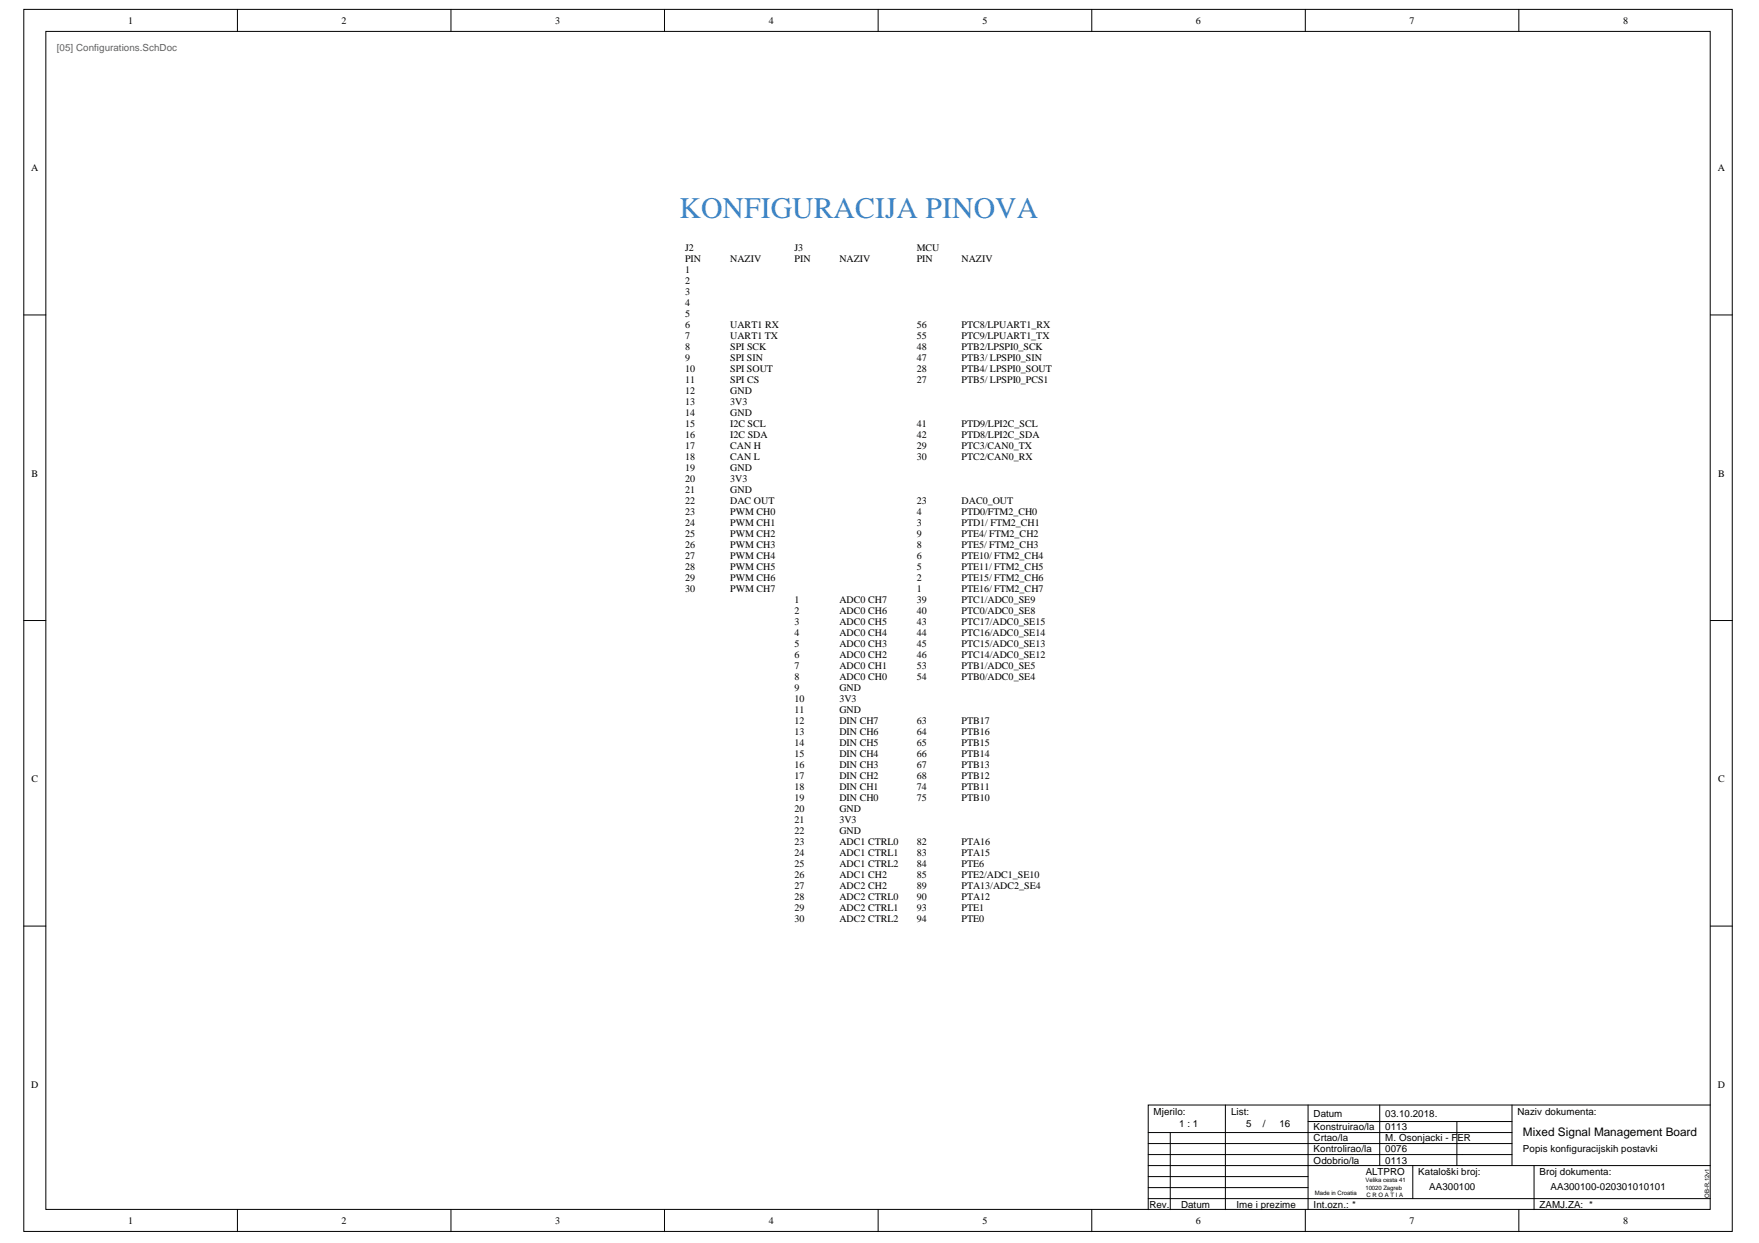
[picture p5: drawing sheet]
<svg xmlns="http://www.w3.org/2000/svg" width="297mm" height="210mm" viewBox="0 0 297 210" stroke-linecap="round" stroke-linejoin="round" font-family="sans-serif">
<defs><g id="words">
<text font-size="5" fill="#3d85c6" x="114.8" y="36.8">KONFIGURACIJA PINOVA</text>
<text font-size="2" x="257.2" y="191.8">Mixed Signal Management Board</text>
<g font-size="1.7">
<text x="21.7" y="4">1</text>
<text x="57.7" y="4">2</text>
<text x="93.7" y="4">3</text>
<text x="129.8" y="4">4</text>
<text x="165.9" y="4">5</text>
<text x="202" y="4">6</text>
<text x="238" y="4">7</text>
<text x="274.1" y="4">8</text>
<text x="5.3" y="28.9">A</text>
<text x="290.1" y="28.9">A</text>
<text x="115.7" y="42.3">J2</text>
<text x="115.7" y="44.2">PIN</text>
<text x="115.7" y="46">1</text>
<text x="115.7" y="47.9">2</text>
<text x="123.3" y="44.2">NAZIV</text>
<text x="134.2" y="42.3">J3</text>
<text x="134.2" y="44.2">PIN</text>
<text x="141.7" y="44.2">NAZIV</text>
<text x="154.8" y="42.3">MCU</text>
<text x="154.8" y="44.2">PIN</text>
<text x="162.4" y="44.2">NAZIV</text>
<text x="115.7" y="49.8">3</text>
<text x="115.7" y="51.6">4</text>
<text x="115.7" y="53.5">5</text>
<text x="115.7" y="55.3">6</text>
<text x="115.7" y="57.2">7</text>
<text x="115.7" y="59.1">8</text>
<text x="123.3" y="55.3">UART1 RX</text>
<text x="123.3" y="57.2">UART1 TX</text>
<text x="123.3" y="59.1">SPI SCK</text>
<text x="154.8" y="55.3">56</text>
<text x="154.8" y="57.2">55</text>
<text x="154.8" y="59.1">48</text>
<text x="162.4" y="55.3">PTC8/LPUART1_RX</text>
<text x="162.4" y="57.2">PTC9/LPUART1_TX</text>
<text x="162.4" y="59.1">PTB2/LPSPI0_SCK</text>
<text x="115.7" y="60.9">9</text>
<text x="115.7" y="62.8">10</text>
<text x="115.7" y="64.6">11</text>
<text x="123.3" y="60.9">SPI SIN</text>
<text x="123.3" y="62.8">SPI SOUT</text>
<text x="123.3" y="64.6">SPI CS</text>
<text x="154.8" y="60.9">47</text>
<text x="154.8" y="62.8">28</text>
<text x="154.8" y="64.6">27</text>
<text x="162.4" y="60.9">PTB3/ LPSPI0_SIN</text>
<text x="162.4" y="62.8">PTB4/ LPSPI0_SOUT</text>
<text x="162.4" y="64.6">PTB5/ LPSPI0_PCS1</text>
<text x="115.7" y="66.5">12</text>
<text x="115.7" y="68.3">13</text>
<text x="115.7" y="70.2">14</text>
<text x="123.3" y="66.5">GND</text>
<text x="123.3" y="68.3">3V3</text>
<text x="123.3" y="70.2">GND</text>
<text x="115.7" y="72.1">15</text>
<text x="115.7" y="73.9">16</text>
<text x="115.7" y="75.8">17</text>
<text x="115.7" y="77.6">18</text>
<text x="123.3" y="72.1">I2C SCL</text>
<text x="123.3" y="73.9">I2C SDA</text>
<text x="123.3" y="75.8">CAN H</text>
<text x="123.3" y="77.6">CAN L</text>
<text x="154.8" y="72.1">41</text>
<text x="154.8" y="73.9">42</text>
<text x="154.8" y="75.8">29</text>
<text x="154.8" y="77.6">30</text>
<text x="162.4" y="72.1">PTD9/LPI2C_SCL</text>
<text x="162.4" y="73.9">PTD8/LPI2C_SDA</text>
<text x="162.4" y="75.8">PTC3/CAN0_TX</text>
<text x="162.4" y="77.6">PTC2/CAN0_RX</text>
<text x="5.3" y="80.5">B</text>
<text x="115.7" y="79.5">19</text>
<text x="115.7" y="81.4">20</text>
<text x="115.7" y="83.2">21</text>
<text x="123.3" y="79.5">GND</text>
<text x="123.3" y="81.4">3V3</text>
<text x="123.3" y="83.2">GND</text>
<text x="290.1" y="80.5">B</text>
<text x="115.7" y="85.1">22</text>
<text x="115.7" y="86.9">23</text>
<text x="115.7" y="88.8">24</text>
<text x="123.3" y="85.1">DAC OUT</text>
<text x="123.3" y="86.9">PWM CH0</text>
<text x="123.3" y="88.8">PWM CH1</text>
<text x="154.8" y="85.1">23</text>
<text x="154.8" y="86.9">4</text>
<text x="154.8" y="88.8">3</text>
<text x="162.4" y="85.1">DAC0_OUT</text>
<text x="162.4" y="86.9">PTD0/FTM2_CH0</text>
<text x="162.4" y="88.8">PTD1/ FTM2_CH1</text>
<text x="115.7" y="90.6">25</text>
<text x="115.7" y="92.5">26</text>
<text x="115.7" y="94.4">27</text>
<text x="123.3" y="90.6">PWM CH2</text>
<text x="123.3" y="92.5">PWM CH3</text>
<text x="123.3" y="94.4">PWM CH4</text>
<text x="154.8" y="90.6">9</text>
<text x="154.8" y="92.5">8</text>
<text x="154.8" y="94.4">6</text>
<text x="162.4" y="90.6">PTE4/ FTM2_CH2</text>
<text x="162.4" y="92.5">PTE5/ FTM2_CH3</text>
<text x="162.4" y="94.4">PTE10/ FTM2_CH4</text>
<text x="115.7" y="96.2">28</text>
<text x="115.7" y="98.1">29</text>
<text x="115.7" y="99.9">30</text>
<text x="123.3" y="96.2">PWM CH5</text>
<text x="123.3" y="98.1">PWM CH6</text>
<text x="123.3" y="99.9">PWM CH7</text>
<text x="134.2" y="101.8">1</text>
<text x="141.7" y="101.8">ADC0 CH7</text>
<text x="154.8" y="96.2">5</text>
<text x="154.8" y="98.1">2</text>
<text x="154.8" y="99.9">1</text>
<text x="154.8" y="101.8">39</text>
<text x="162.4" y="96.2">PTE11/ FTM2_CH5</text>
<text x="162.4" y="98.1">PTE15/ FTM2_CH6</text>
<text x="162.4" y="99.9">PTE16/ FTM2_CH7</text>
<text x="162.4" y="101.8">PTC1/ADC0_SE9</text>
<text x="134.2" y="103.7">2</text>
<text x="134.2" y="105.6">3</text>
<text x="134.2" y="107.4">4</text>
<text x="141.7" y="103.7">ADC0 CH6</text>
<text x="141.7" y="105.6">ADC0 CH5</text>
<text x="141.7" y="107.4">ADC0 CH4</text>
<text x="154.8" y="103.7">40</text>
<text x="154.8" y="105.6">43</text>
<text x="154.8" y="107.4">44</text>
<text x="162.4" y="103.7">PTC0/ADC0_SE8</text>
<text x="162.4" y="105.6">PTC17/ADC0_SE15</text>
<text x="162.4" y="107.4">PTC16/ADC0_SE14</text>
<text x="134.2" y="109.3">5</text>
<text x="134.2" y="111.1">6</text>
<text x="134.2" y="113">7</text>
<text x="141.7" y="109.3">ADC0 CH3</text>
<text x="141.7" y="111.1">ADC0 CH2</text>
<text x="141.7" y="113">ADC0 CH1</text>
<text x="154.8" y="109.3">45</text>
<text x="154.8" y="111.1">46</text>
<text x="154.8" y="113">53</text>
<text x="162.4" y="109.3">PTC15/ADC0_SE13</text>
<text x="162.4" y="111.1">PTC14/ADC0_SE12</text>
<text x="162.4" y="113">PTB1/ADC0_SE5</text>
<text x="134.2" y="114.9">8</text>
<text x="134.2" y="116.7">9</text>
<text x="134.2" y="118.6">10</text>
<text x="141.7" y="114.9">ADC0 CH0</text>
<text x="141.7" y="116.7">GND</text>
<text x="141.7" y="118.6">3V3</text>
<text x="154.8" y="114.9">54</text>
<text x="162.4" y="114.9">PTB0/ADC0_SE4</text>
<text x="134.2" y="120.4">11</text>
<text x="134.2" y="122.3">12</text>
<text x="134.2" y="124.1">13</text>
<text x="141.7" y="120.4">GND</text>
<text x="141.7" y="122.3">DIN CH7</text>
<text x="141.7" y="124.1">DIN CH6</text>
<text x="154.8" y="122.3">63</text>
<text x="154.8" y="124.1">64</text>
<text x="162.4" y="122.3">PTB17</text>
<text x="162.4" y="124.1">PTB16</text>
<text x="134.2" y="126">14</text>
<text x="134.2" y="127.9">15</text>
<text x="134.2" y="129.7">16</text>
<text x="134.2" y="131.6">17</text>
<text x="141.7" y="126">DIN CH5</text>
<text x="141.7" y="127.9">DIN CH4</text>
<text x="141.7" y="129.7">DIN CH3</text>
<text x="141.7" y="131.6">DIN CH2</text>
<text x="154.8" y="126">65</text>
<text x="154.8" y="127.9">66</text>
<text x="154.8" y="129.7">67</text>
<text x="154.8" y="131.6">68</text>
<text x="162.4" y="126">PTB15</text>
<text x="162.4" y="127.9">PTB14</text>
<text x="162.4" y="129.7">PTB13</text>
<text x="162.4" y="131.6">PTB12</text>
<text x="5.3" y="132.1">C</text>
<text x="134.2" y="133.4">18</text>
<text x="134.2" y="135.3">19</text>
<text x="134.2" y="137.2">20</text>
<text x="141.7" y="133.4">DIN CH1</text>
<text x="141.7" y="135.3">DIN CH0</text>
<text x="141.7" y="137.2">GND</text>
<text x="154.8" y="133.4">74</text>
<text x="154.8" y="135.3">75</text>
<text x="162.4" y="133.4">PTB11</text>
<text x="162.4" y="135.3">PTB10</text>
<text x="290.1" y="132.1">C</text>
<text x="134.2" y="139">21</text>
<text x="134.2" y="140.9">22</text>
<text x="134.2" y="142.7">23</text>
<text x="141.7" y="139">3V3</text>
<text x="141.7" y="140.9">GND</text>
<text x="141.7" y="142.7">ADC1 CTRL0</text>
<text x="154.8" y="142.7">82</text>
<text x="162.4" y="142.7">PTA16</text>
<text x="134.2" y="144.6">24</text>
<text x="134.2" y="146.4">25</text>
<text x="134.2" y="148.3">26</text>
<text x="141.7" y="144.6">ADC1 CTRL1</text>
<text x="141.7" y="146.4">ADC1 CTRL2</text>
<text x="141.7" y="148.3">ADC1 CH2</text>
<text x="154.8" y="144.6">83</text>
<text x="154.8" y="146.4">84</text>
<text x="154.8" y="148.3">85</text>
<text x="162.4" y="144.6">PTA15</text>
<text x="162.4" y="146.4">PTE6</text>
<text x="162.4" y="148.3">PTE2/ADC1_SE10</text>
<text x="134.2" y="150.2">27</text>
<text x="134.2" y="152">28</text>
<text x="134.2" y="153.9">29</text>
<text x="134.2" y="155.7">30</text>
<text x="141.7" y="150.2">ADC2 CH2</text>
<text x="141.7" y="152">ADC2 CTRL0</text>
<text x="141.7" y="153.9">ADC2 CTRL1</text>
<text x="141.7" y="155.7">ADC2 CTRL2</text>
<text x="154.8" y="150.2">89</text>
<text x="154.8" y="152">90</text>
<text x="154.8" y="153.9">93</text>
<text x="154.8" y="155.7">94</text>
<text x="162.4" y="150.2">PTA13/ADC2_SE4</text>
<text x="162.4" y="152">PTA12</text>
<text x="162.4" y="153.9">PTE1</text>
<text x="162.4" y="155.7">PTE0</text>
<text x="5.3" y="183.7">D</text>
<text x="290.1" y="183.7">D</text>
<text x="21.7" y="206.7">1</text>
<text x="57.7" y="206.7">2</text>
<text x="93.7" y="206.7">3</text>
<text x="129.8" y="206.7">4</text>
<text x="165.9" y="206.7">5</text>
<text x="202" y="206.7">6</text>
<text x="238" y="206.7">7</text>
<text x="274.1" y="206.7">8</text>
</g>
<text font-size="1.6" fill="#606060" x="9.6" y="8.7">[05] Configurations.SchDoc</text>
<g font-size="1.6">
<text x="194.8" y="188.3">Mjerilo:</text>
<text x="199.1" y="190.3">1 : 1</text>
<text x="207.9" y="188.3">List:</text>
<text x="210.5" y="190.3">5</text>
<text x="213.2" y="190.3">/</text>
<text x="216" y="190.3">16</text>
<text x="221.8" y="188.7">Datum</text>
<text x="221.8" y="190.9">Konstruirao/la</text>
<text x="233.9" y="188.7">03.10.2018.</text>
<text x="233.9" y="190.9">0113</text>
<text x="256.3" y="188.3">Naziv dokumenta:</text>
<text x="221.8" y="192.7">Crtao/la</text>
<text x="221.8" y="194.6">Kontrolirao/la</text>
<text x="221.8" y="196.5">Odobrio/la</text>
<text x="233.9" y="194.6">0076</text>
<text x="233.9" y="192.7">M. Osonjacki - FER</text>
<text x="233.9" y="196.5">0113</text>
<text x="257.2" y="194.6">Popis konfiguracijskih postavki</text>
<text x="194.1" y="203.9">Rev.</text>
<text x="199.5" y="203.9">Datum</text>
<text x="208.8" y="203.9">Ime i prezime</text>
<text x="221.8" y="203.9">Int.ozn.: *</text>
<text x="230.6" y="198.4">ALTPRO</text>
<text x="239.5" y="198.4">Kataloški broj:</text>
<text x="241.4" y="200.9">AA300100</text>
<text x="260" y="198.4">Broj dokumenta:</text>
<text x="260" y="203.9">ZAMJ.ZA: *</text>
<text x="261.8" y="200.9">AA300100-020301010101</text>
</g>
<g font-size="1">
<text x="222" y="201.8">Made in Croatia</text>
<text x="230.6" y="199.6">Velika cesta 41</text>
<text x="230.6" y="200.9">10020 Zagreb</text>
<text x="230.8" y="202.2">C R O A T I A</text>
<text x="288.6" y="202.2" transform="rotate(-90 288.6 202.2)">OB-R.12v1</text>
</g>
</g></defs>
<g fill="#fff" stroke="#000" stroke-width=".17">
<path d="M4 1.6h288.5v206.4h-288.5z"/>
<path d="M7.7 5.3h281.1v198.9h-281.1z"/>
</g>
<g fill="none" stroke="#000" stroke-width=".17">
<path d="M40.1 1.6v3.7M76.2 1.6v3.7M112.2 1.6v3.7M148.3 1.6v3.7M184.4 1.6v3.7M220.4 1.6v3.7M256.5 1.6v3.7M4 53.2h3.7M288.8 53.2h3.8M4 104.8h3.7M288.8 104.8h3.8M4 156.4h3.7"/>
<path d="M288.8 156.4h3.8M193.9 191.3h3.7v13M193.9 198.7h27M193.9 195h61.4M193.9 193.1h61.4M197.6 191.3h57.7M206.9 186.6v17.7M220.9 186.6v17.7M220.9 189.4h34.4M233 186.6v10.2h-39.1M233 196.8h55.8M238.6 196.8v5.6"/>
<path d="M246 189.4v7.4M255.3 186.6v10.2M259.1 196.8v7.5M288.8 186.6h-94.9v17.7M40.1 204.3v3.7M76.2 204.3v3.7M112.2 204.3v3.7M148.3 204.3v3.7M184.4 204.3v3.7M193.9 202.4h94.9M193.9 200.5h27M220.4 204.3v3.7"/>
<path d="M256.5 204.3v3.7"/>
</g>
<g fill="#fff" stroke="#fff" stroke-width=".17">
<path d="M115.7 40.8h16.7v116h-16.7z"/>
<path d="M134.2 40.8h18.6v116h-18.6z"/>
<path d="M154.8 40.8h24.2v116h-24.2z"/>
</g>
<use href="#words"/>
</svg>
